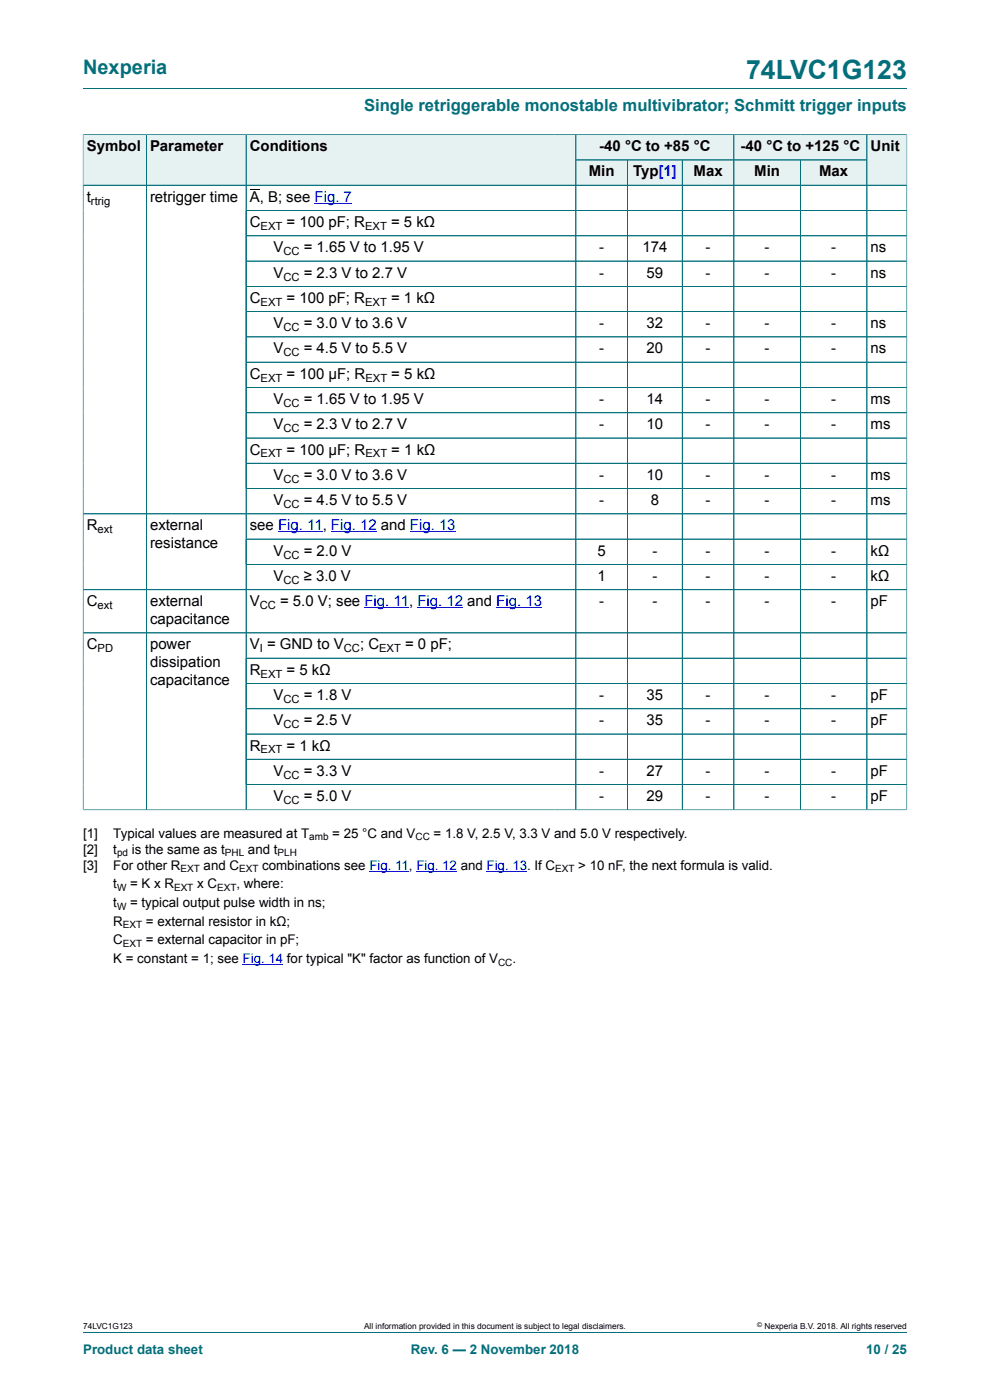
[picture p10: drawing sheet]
<svg xmlns="http://www.w3.org/2000/svg" width="210mm" height="297mm" viewBox="0 0 210 297" stroke-linecap="round" stroke-linejoin="round" font-family="sans-serif">
<defs><g id="words">
<text font-size="5.6" fill="#036f7b" x="158.3" y="16.8">74LVC1G123</text>
<text font-size="4.2" fill="#036f7b" x="17.6" y="15.6">Nexperia</text>
<text font-size="3.5" fill="#036f7b" x="77.2" y="23.7">Single retriggerable monostable multivibrator; Schmitt trigger inputs</text>
<g font-size="3.2">
<text x="18.4" y="32.1">Symbol</text>
<text x="31.8" y="32.1">Parameter</text>
<text x="53" y="32.1">Conditions</text>
<text x="127.1" y="32.1">-40 °C to +85 °C</text>
<text x="157.1" y="32.1">-40 °C to +125 °C</text>
<text x="184.7" y="32.1">Unit</text>
<text x="124.9" y="37.4">Min</text>
<text x="134.3" y="37.4">Typ[1]</text>
<text x="147.1" y="37.4">Max</text>
<text x="160" y="37.4">Min</text>
<text x="173.8" y="37.4">Max</text>
<text x="18.4" y="42.8">t</text>
<text x="31.8" y="42.8">retrigger time</text>
<text x="53" y="42.8">A, B; see Fig. 7</text>
<text x="53" y="48.2">C</text>
<text x="58" y="53.5">V</text>
<text x="60.8" y="48.2">= 100 pF; R</text>
<text x="64.4" y="53.5">= 1.65 V to 1.95 V</text>
<text x="82.9" y="48.2">= 5 kΩ</text>
<text x="127.1" y="53.5">-</text>
<text x="136.3" y="53.5">174</text>
<text x="149.7" y="53.5">-</text>
<text x="162.2" y="53.5">-</text>
<text x="176.3" y="53.5">-</text>
<text x="184.7" y="53.5">ns</text>
<text x="58" y="58.9">V</text>
<text x="64.4" y="58.9">= 2.3 V to 2.7 V</text>
<text x="127.1" y="58.9">-</text>
<text x="137.1" y="58.9">59</text>
<text x="149.7" y="58.9">-</text>
<text x="162.2" y="58.9">-</text>
<text x="176.3" y="58.9">-</text>
<text x="184.7" y="58.9">ns</text>
<text x="53" y="64.3">C</text>
<text x="60.8" y="64.3">= 100 pF; R</text>
<text x="82.9" y="64.3">= 1 kΩ</text>
<text x="58" y="69.6">V</text>
<text x="64.4" y="69.6">= 3.0 V to 3.6 V</text>
<text x="127.1" y="69.6">-</text>
<text x="137.1" y="69.6">32</text>
<text x="149.7" y="69.6">-</text>
<text x="162.2" y="69.6">-</text>
<text x="176.3" y="69.6">-</text>
<text x="184.7" y="69.6">ns</text>
<text x="58" y="75">V</text>
<text x="64.4" y="75">= 4.5 V to 5.5 V</text>
<text x="127.1" y="75">-</text>
<text x="137.1" y="75">20</text>
<text x="149.7" y="75">-</text>
<text x="162.2" y="75">-</text>
<text x="176.3" y="75">-</text>
<text x="184.7" y="75">ns</text>
<text x="53" y="80.3">C</text>
<text x="60.8" y="80.3">= 100 μF; R</text>
<text x="83" y="80.3">= 5 kΩ</text>
<text x="58" y="85.7">V</text>
<text x="64.4" y="85.7">= 1.65 V to 1.95 V</text>
<text x="127.1" y="85.7">-</text>
<text x="137.1" y="85.7">14</text>
<text x="149.7" y="85.7">-</text>
<text x="162.2" y="85.7">-</text>
<text x="176.3" y="85.7">-</text>
<text x="184.7" y="85.7">ms</text>
<text x="58" y="91.1">V</text>
<text x="64.4" y="91.1">= 2.3 V to 2.7 V</text>
<text x="127.1" y="91.1">-</text>
<text x="137.1" y="91.1">10</text>
<text x="149.7" y="91.1">-</text>
<text x="162.2" y="91.1">-</text>
<text x="176.3" y="91.1">-</text>
<text x="184.7" y="91.1">ms</text>
<text x="53" y="96.4">C</text>
<text x="58" y="101.8">V</text>
<text x="60.8" y="96.4">= 100 μF; R</text>
<text x="64.4" y="101.8">= 3.0 V to 3.6 V</text>
<text x="83" y="96.4">= 1 kΩ</text>
<text x="127.1" y="101.8">-</text>
<text x="137.1" y="101.8">10</text>
<text x="149.7" y="101.8">-</text>
<text x="162.2" y="101.8">-</text>
<text x="176.3" y="101.8">-</text>
<text x="184.7" y="101.8">ms</text>
<text x="58" y="107.1">V</text>
<text x="64.4" y="107.1">= 4.5 V to 5.5 V</text>
<text x="127.1" y="107.1">-</text>
<text x="138" y="107.1">8</text>
<text x="149.7" y="107.1">-</text>
<text x="162.2" y="107.1">-</text>
<text x="176.3" y="107.1">-</text>
<text x="184.7" y="107.1">ms</text>
<text x="18.4" y="112.5">R</text>
<text x="31.8" y="112.5">external</text>
<text x="53" y="112.5">see Fig. 11, Fig. 12 and Fig. 13</text>
<text x="31.8" y="116.3">resistance</text>
<text x="58" y="117.9">V</text>
<text x="64.4" y="117.9">= 2.0 V</text>
<text x="126.7" y="117.9">5</text>
<text x="138.4" y="117.9">-</text>
<text x="149.7" y="117.9">-</text>
<text x="162.2" y="117.9">-</text>
<text x="176.3" y="117.9">-</text>
<text x="184.7" y="117.9">kΩ</text>
<text x="58" y="123.2">V</text>
<text x="64.4" y="123.2">≥ 3.0 V</text>
<text x="126.7" y="123.2">1</text>
<text x="138.4" y="123.2">-</text>
<text x="149.7" y="123.2">-</text>
<text x="162.2" y="123.2">-</text>
<text x="176.3" y="123.2">-</text>
<text x="184.7" y="123.2">kΩ</text>
<text x="18.4" y="128.6">C</text>
<text x="31.8" y="128.6">external</text>
<text x="53" y="128.6">V</text>
<text x="59.4" y="128.6">= 5.0 V; see Fig. 11, Fig. 12 and Fig. 13</text>
<text x="127.1" y="128.6">-</text>
<text x="138.4" y="128.6">-</text>
<text x="149.7" y="128.6">-</text>
<text x="162.2" y="128.6">-</text>
<text x="176.3" y="128.6">-</text>
<text x="184.7" y="128.6">pF</text>
<text x="18.4" y="137.8">C</text>
<text x="31.8" y="132.4">capacitance</text>
<text x="31.8" y="137.8">power</text>
<text x="53" y="137.8">V = GND to V</text>
<text x="76.4" y="137.8">; C</text>
<text x="85.9" y="137.8">= 0 pF;</text>
<text x="31.8" y="141.6">dissipation</text>
<text x="53" y="143.1">R</text>
<text x="60.8" y="143.1">= 5 kΩ</text>
<text x="31.8" y="145.4">capacitance</text>
<text x="58" y="148.5">V</text>
<text x="64.4" y="148.5">= 1.8 V</text>
<text x="127.1" y="148.5">-</text>
<text x="137.1" y="148.5">35</text>
<text x="149.7" y="148.5">-</text>
<text x="162.2" y="148.5">-</text>
<text x="176.3" y="148.5">-</text>
<text x="184.7" y="148.5">pF</text>
<text x="58" y="153.9">V</text>
<text x="64.4" y="153.9">= 2.5 V</text>
<text x="127.1" y="153.9">-</text>
<text x="137.1" y="153.9">35</text>
<text x="149.7" y="153.9">-</text>
<text x="162.2" y="153.9">-</text>
<text x="176.3" y="153.9">-</text>
<text x="184.7" y="153.9">pF</text>
<text x="53" y="159.2">R</text>
<text x="60.8" y="159.2">= 1 kΩ</text>
<text x="58" y="164.6">V</text>
<text x="64.4" y="164.6">= 3.3 V</text>
<text x="127.1" y="164.6">-</text>
<text x="137.1" y="164.6">27</text>
<text x="149.7" y="164.6">-</text>
<text x="162.2" y="164.6">-</text>
<text x="176.3" y="164.6">-</text>
<text x="184.7" y="164.6">pF</text>
<text x="58" y="169.9">V</text>
<text x="64.4" y="169.9">= 5.0 V</text>
<text x="127.1" y="169.9">-</text>
<text x="137.1" y="169.9">29</text>
<text x="149.7" y="169.9">-</text>
<text x="162.2" y="169.9">-</text>
<text x="176.3" y="169.9">-</text>
<text x="184.7" y="169.9">pF</text>
</g>
<g font-size="2.8">
<text x="17.6" y="177.8">[1]</text>
<text x="24" y="177.8">Typical values are measured at T</text>
<text x="70.5" y="177.8">= 25 °C and V</text>
<text x="92" y="177.8">= 1.8 V, 2.5 V, 3.3 V and 5.0 V respectively.</text>
<text x="17.6" y="181.1">[2]</text>
<text x="17.6" y="184.5">[3]</text>
<text x="24" y="181.1">t</text>
<text x="24" y="184.5">For other R</text>
<text x="28" y="181.1">is the same as t</text>
<text x="43.2" y="184.5">and C</text>
<text x="52.6" y="181.1">and t</text>
<text x="55.6" y="184.5">combinations see Fig. 11, Fig. 12 and Fig. 13. If C</text>
<text x="122.7" y="184.5">&gt; 10 nF, the next formula is valid.</text>
<text x="24" y="188.5">t</text>
<text x="27.6" y="188.5">= K x R</text>
<text x="41.8" y="188.5">x C</text>
<text x="50.2" y="188.5">, where:</text>
<text x="24" y="192.4">t</text>
<text x="24" y="196.4">R</text>
<text x="27.6" y="192.4">= typical output pulse width in ns;</text>
<text x="31" y="196.4">= external resistor in kΩ;</text>
<text x="24" y="200.3">C</text>
<text x="31" y="200.3">= external capacitor in pF;</text>
<text x="24" y="204.3">K = constant = 1; see Fig. 14 for typical &quot;K&quot; factor as function of V</text>
<text x="108.7" y="204.3">.</text>
</g>
<g font-size="2.8" fill="#036f7b">
<text x="17.6" y="287.2">Product data sheet</text>
<text x="87.2" y="287.2">Rev. 6 — 2 November 2018</text>
<text x="183.7" y="287.2">10 / 25</text>
</g>
<g font-size="2.4">
<text x="19.3" y="43.4">rtrig</text>
<text x="55.3" y="48.8">EXT</text>
<text x="77.4" y="48.8">EXT</text>
<text x="60.1" y="54.1">CC</text>
<text x="60.1" y="59.5">CC</text>
<text x="55.3" y="64.9">EXT</text>
<text x="77.4" y="64.9">EXT</text>
<text x="60.1" y="70.2">CC</text>
<text x="60.1" y="75.6">CC</text>
<text x="55.3" y="81">EXT</text>
<text x="77.5" y="81">EXT</text>
<text x="60.1" y="86.3">CC</text>
<text x="60.1" y="91.7">CC</text>
<text x="55.3" y="97">EXT</text>
<text x="77.5" y="97">EXT</text>
<text x="60.1" y="102.4">CC</text>
<text x="60.1" y="107.8">CC</text>
<text x="20.7" y="113.1">ext</text>
<text x="60.1" y="118.5">CC</text>
<text x="60.1" y="123.9">CC</text>
<text x="20.7" y="129.2">ext</text>
<text x="55.1" y="129.2">CC</text>
<text x="20.7" y="138.4">PD</text>
<text x="55.1" y="138.4">I</text>
<text x="55.3" y="143.7">EXT</text>
<text x="72.9" y="138.4">CC</text>
<text x="80.4" y="138.4">EXT</text>
<text x="60.1" y="149.1">CC</text>
<text x="60.1" y="154.5">CC</text>
<text x="55.3" y="159.8">EXT</text>
<text x="60.1" y="165.2">CC</text>
<text x="60.1" y="170.6">CC</text>
</g>
<g font-size="2.1">
<text x="65.6" y="178.3">amb</text>
<text x="88.1" y="178.3">CC</text>
<text x="24.8" y="181.7">pd</text>
<text x="38.3" y="185.1">EXT</text>
<text x="47.7" y="181.7">PHL</text>
<text x="50.7" y="185.1">EXT</text>
<text x="58.9" y="181.7">PLH</text>
<text x="117.8" y="185.1">EXT</text>
<text x="24.8" y="189">W</text>
<text x="36.9" y="189">EXT</text>
<text x="46" y="189">EXT</text>
<text x="24.8" y="193">W</text>
<text x="26.1" y="196.9">EXT</text>
<text x="26.1" y="200.9">EXT</text>
<text x="105.6" y="204.8">CC</text>
</g>
<g font-size="1.8">
<text x="17.6" y="282">74LVC1G123</text>
<text x="77.2" y="282">All information provided in this document is subject to legal disclaimers.</text>
<text x="162.2" y="282">Nexperia B.V. 2018. All rights reserved</text>
</g>
<text font-size="1.4" x="160.6" y="281.6">©</text>
</g></defs>
<path d="M17.6 18.8h174.8M122.2 28.6h33.5v5.3h-33.5z" fill="none" stroke="#036f7b" stroke-width=".21"/>
<path d="M122.2 28.6h33.4v5.3h-33.4z" fill="#e6f1f2"/>
<path d="M155.7 28.6h28.2v5.3h-28.2z" fill="none" stroke="#036f7b" stroke-width=".21"/>
<path d="M155.7 28.6h28.1v5.3h-28.1z" fill="#e6f1f2"/>
<path d="M17.6 28.5v10.8h13.4v-10.7h-13.4" fill="none" stroke="#036f7b" stroke-width=".21"/>
<path d="M17.7 28.6h13.3v10.6h-13.3z" fill="#e6f1f2"/>
<path d="M31 28.6h21.2v10.7h-21.2z" fill="none" stroke="#036f7b" stroke-width=".21"/>
<path d="M31.1 28.6h21v10.6h-21z" fill="#e6f1f2"/>
<path d="M52.2 28.6h70v10.7h-70z" fill="none" stroke="#036f7b" stroke-width=".21"/>
<g fill="#e6f1f2">
<path d="M52.3 28.6h69.8v10.6h-69.8z"/>
<path d="M122.2 34h10.8v5.2h-10.8z"/>
</g>
<path d="M122.2 33.9h10.9v5.4h-10.9z" fill="none" stroke="#036f7b" stroke-width=".21"/>
<path d="M133.2 34h11.5v5.2h-11.5z" fill="#e6f1f2"/>
<path d="M133.1 33.9h11.6v5.4h-11.6z" fill="none" stroke="#036f7b" stroke-width=".21"/>
<path d="M144.8 34h10.8v5.2h-10.8z" fill="#e6f1f2"/>
<path d="M144.7 33.9h11v5.4h-11z" fill="none" stroke="#036f7b" stroke-width=".21"/>
<path d="M155.7 34h14v5.2h-14z" fill="#e6f1f2"/>
<path d="M155.7 33.9h14.1v5.4h-14.1z" fill="none" stroke="#036f7b" stroke-width=".21"/>
<path d="M169.9 34h13.9v5.2h-13.9z" fill="#e6f1f2"/>
<path d="M192.4 28.5v10.8h-22.6v-5.4h14.1M192.4 28.6h-8.5v10.7" fill="none" stroke="#036f7b" stroke-width=".21"/>
<path d="M184 28.6h8.3v10.6h-8.3z" fill="#e6f1f2"/>
<g fill="none" stroke="#036f7b" stroke-width=".21">
<path d="M17.6 39.3h174.8M17.6 28.6v143.3M17.7 28.6h174.6M31 28.6v143.2M52.2 28.6v143.2M122.2 28.6v143.2M122.2 33.9h61.6M133.1 34v137.8M144.7 34v137.8M155.7 28.6v143.2M169.8 34v137.8M183.9 28.6v143.2"/>
<path d="M192.4 28.6v143.3M52.2 44.7h140.2M52.2 55.4h140.2M192.4 50h-140.2M52.2 60.7h140.2M52.2 66.1h140.2M52.2 71.5h140.2M52.2 76.8h140.2M52.2 87.6h140.2M52.2 92.9h140.2M192.4 82.2h-140.2M192.4 98.3h-140.2"/>
<path d="M17.6 109h174.8M52.2 103.6h140.2M52.2 114.4h140.2M52.2 119.7h140.2M17.6 125.1h174.8M17.6 134.3h174.8M52.2 139.6h140.2M52.2 145h140.2M52.2 150.4h140.2M52.2 155.7h140.2M17.6 171.8h174.8M52.2 161.1h140.2"/>
<path d="M52.2 166.4h140.2M17.6 282.6h174.8"/>
</g>
<path d="M53 40.3h2.1" fill="none" stroke="#000" stroke-width=".21"/>
<path d="M66.7 43.1h8M59 112.8h9.4M70.2 112.8h9.7M87 112.8h9.7M77.3 128.9h9.5M88.5 128.9h9.7M105.3 128.9h9.7M78.3 184.8h8.5M88.3 184.8h8.6M103.2 184.8h8.6M51.5 204.6h8.6" fill="none" stroke="#00f" stroke-width=".21"/>
<use href="#words"/>
</svg>
